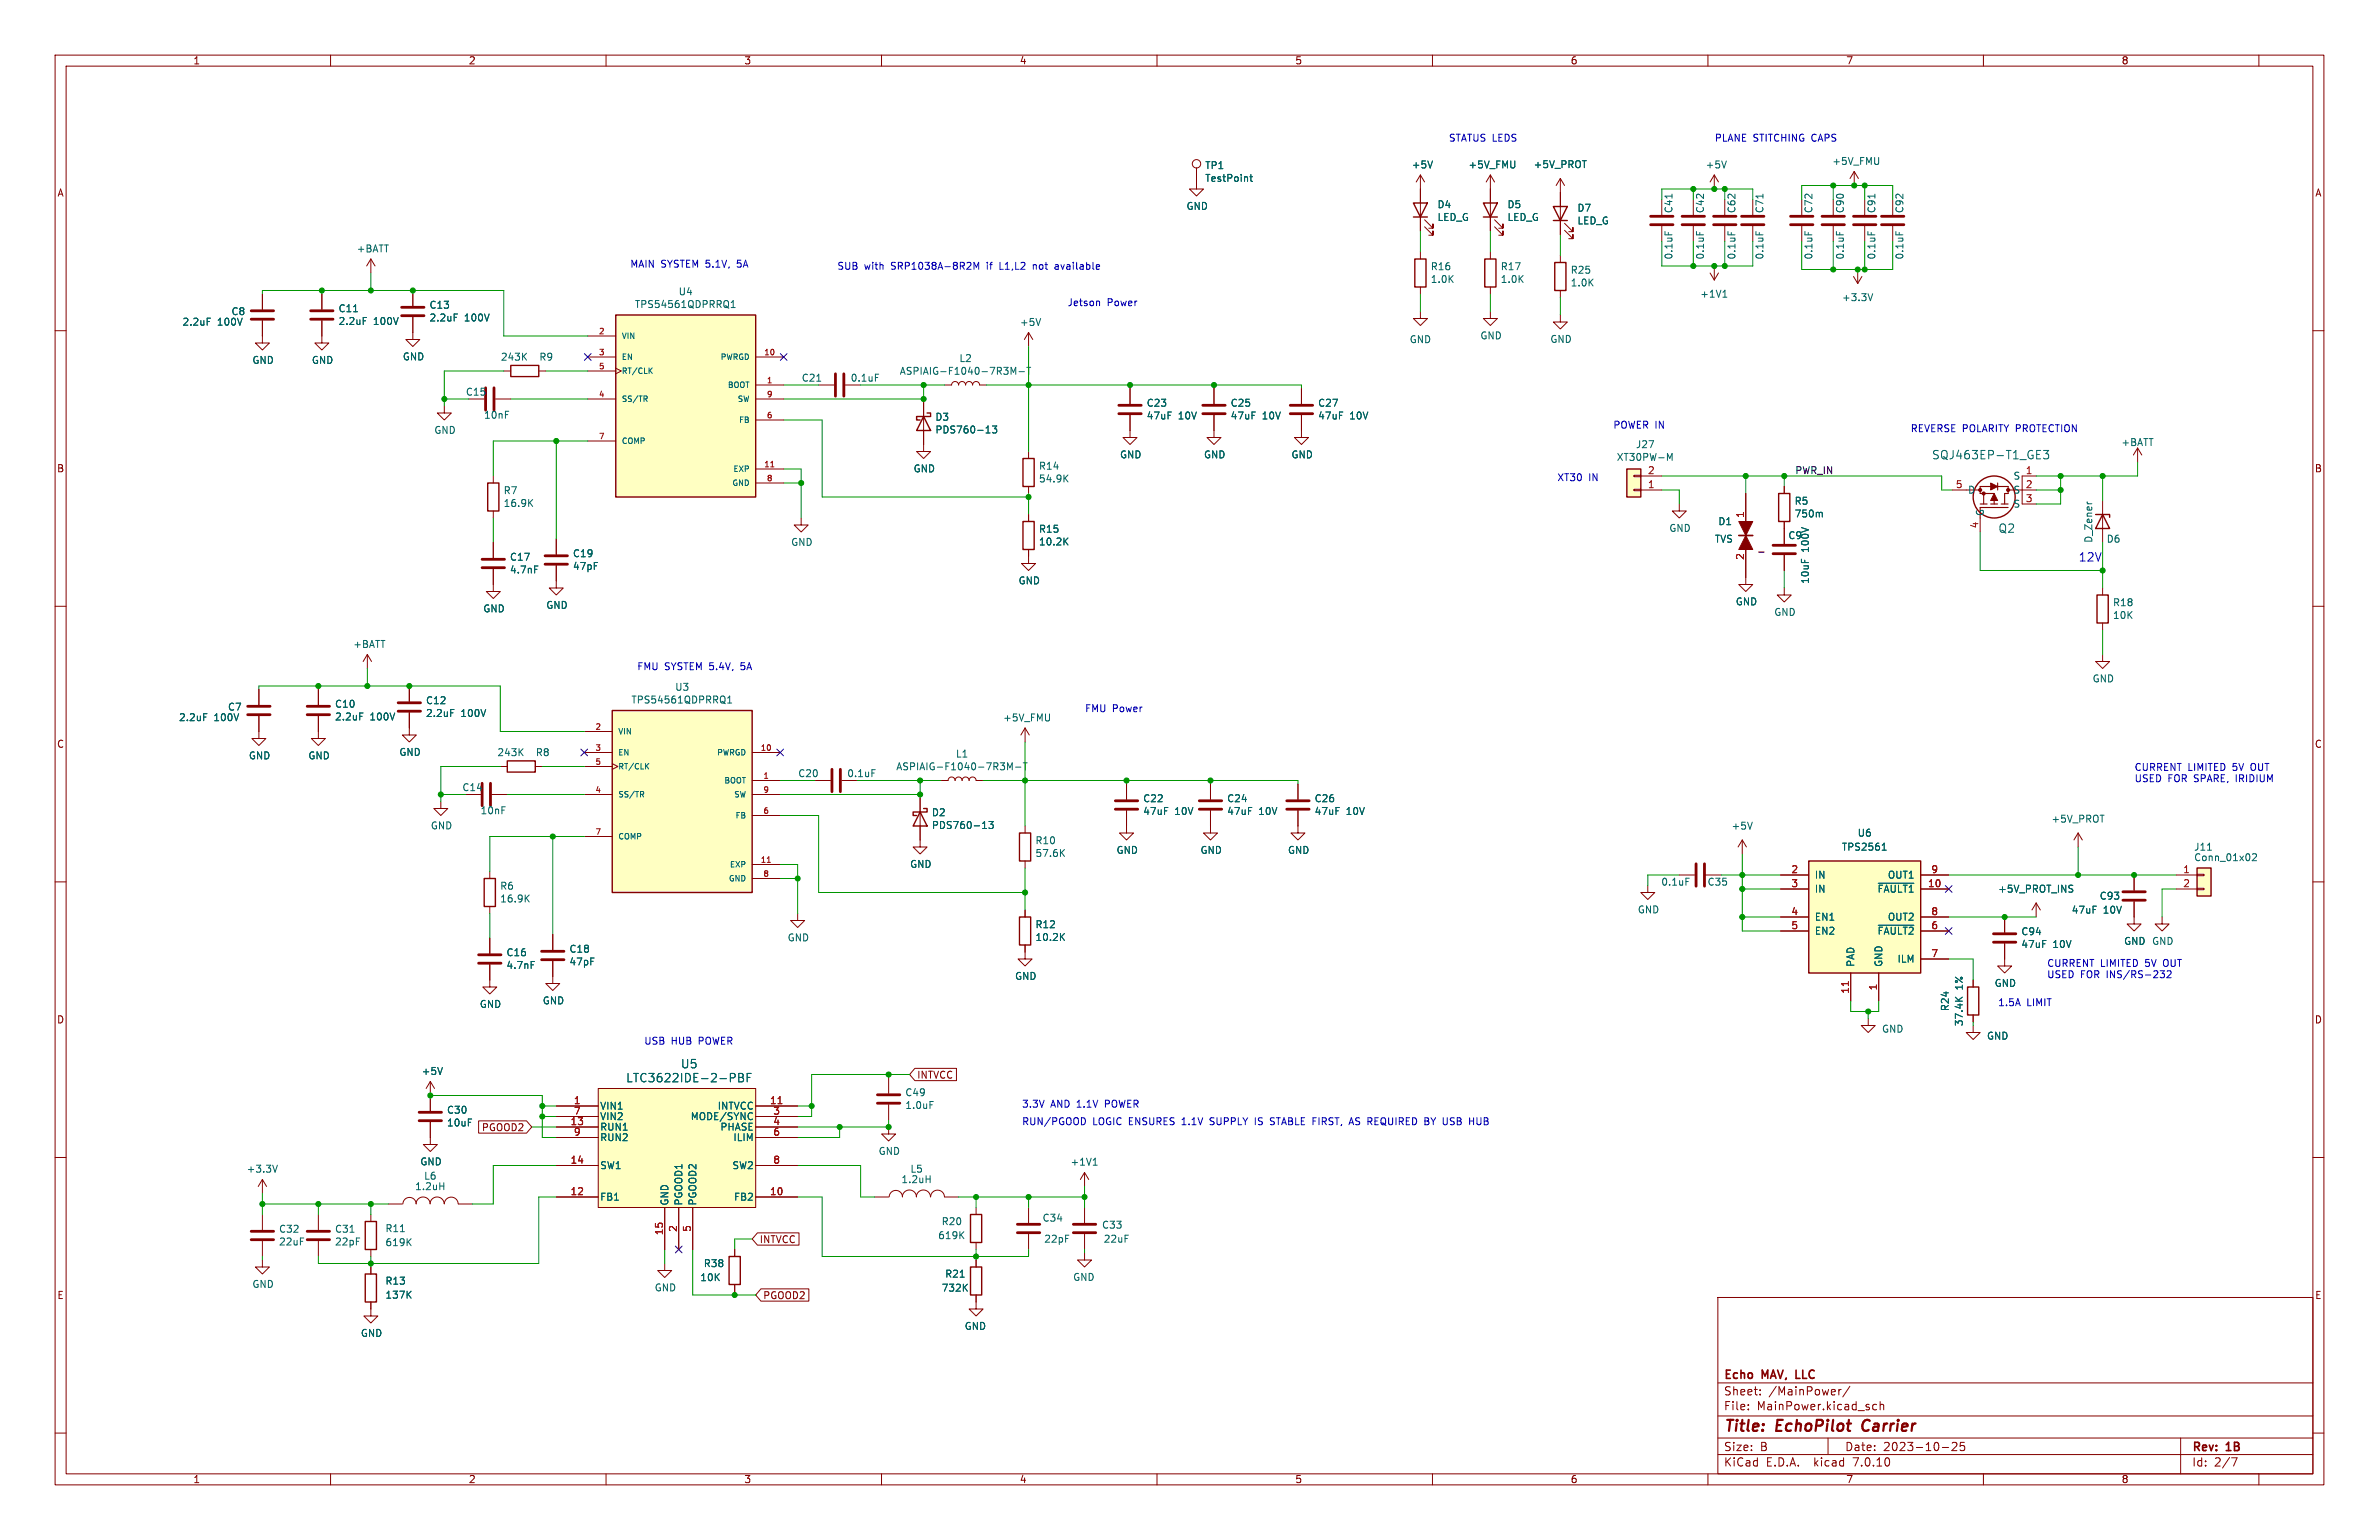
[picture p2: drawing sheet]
<svg xmlns="http://www.w3.org/2000/svg" width="432mm" height="279mm" viewBox="0 0 432 279" stroke-linecap="round" stroke-linejoin="round" font-family="sans-serif">
<defs><g id="words">
<g font-size="2.8" fill="#840000">
<text x="312.8" y="260.3">Title:</text>
<text x="322.5" y="260.3">EchoPilot</text>
<text x="338.9" y="260.3">Carrier</text>
</g>
<g font-size="2.1" fill="#006464">
<text x="350.6" y="83.5">SQJ463EP-T1_GE3</text>
<text x="362.6" y="96.9">Q2</text>
<text x="113.6" y="196.6">LTC3622IDE-2-PBF</text>
<text x="123.5" y="194">U5</text>
</g>
<text font-size="2.1" fill="#0000c2" x="377.2" y="102">12V</text>
<g font-size="2.1" fill="#840000">
<text x="312.8" y="250.6">Echo</text>
<text x="319.9" y="250.6">MAV,</text>
<text x="326.6" y="250.6">LLC</text>
<text x="312.8" y="256.1">File:</text>
<text x="312.8" y="253.4">Sheet:</text>
<text x="318.9" y="256.1">MainPower.kicad_sch</text>
<text x="321" y="253.4">/MainPower/</text>
<text x="312.8" y="263.5">Size:</text>
<text x="319.5" y="263.5">B</text>
<text x="334.8" y="263.5">Date:</text>
<text x="341.8" y="263.5">2023-10-25</text>
<text x="397.8" y="263.7">Rev:</text>
<text x="404.2" y="263.7">1B</text>
<text x="312.8" y="266.3">KiCad</text>
<text x="320.5" y="266.3">E.D.A.</text>
<text x="329.4" y="266.3">kicad</text>
<text x="336.6" y="266.3">7.0.10</text>
<text x="397.8" y="266.3">Id:</text>
<text x="401.9" y="266.3">2/7</text>
</g>
<g font-size="1.8" fill="#840000">
<text x="35" y="11.9">1</text>
<text x="85" y="11.9">2</text>
<text x="135" y="11.9">3</text>
<text x="185" y="11.9">4</text>
<text x="235" y="11.9">5</text>
<text x="285" y="11.9">6</text>
<text x="335" y="11.9">7</text>
<text x="385" y="11.9">8</text>
<text x="10.3" y="35.9">A</text>
<text x="420.1" y="35.9">A</text>
<text x="10.3" y="85.9">B</text>
<text x="420.1" y="85.9">B</text>
<text x="10.3" y="135.9">C</text>
<text x="420.1" y="135.9">C</text>
<text x="10.3" y="185.9">D</text>
<text x="420.1" y="185.9">D</text>
<text x="166.4" y="195.9">INTVCC</text>
<text x="87.4" y="205.4">PGOOD2</text>
<text x="137.8" y="225.7">INTVCC</text>
<text x="10.3" y="235.9">E</text>
<text x="138.4" y="235.9">PGOOD2</text>
<text x="420.1" y="235.9">E</text>
<text x="35" y="269.3">1</text>
<text x="85" y="269.3">2</text>
<text x="135" y="269.3">3</text>
<text x="185" y="269.3">4</text>
<text x="235" y="269.3">5</text>
<text x="285" y="269.3">6</text>
<text x="335" y="269.3">7</text>
<text x="385" y="269.3">8</text>
</g>
<g font-size="1.8" fill="#0000c2">
<text x="262.9" y="25.8">STATUS LEDS</text>
<text x="311.1" y="25.8">PLANE STITCHING CAPS</text>
<text x="114.3" y="48.6">MAIN SYSTEM 5.1V,</text>
<text x="134.1" y="48.6">5A</text>
<text x="151.9" y="49">SUB</text>
<text x="156.9" y="49">with</text>
<text x="161.9" y="49">SRP1038A-8R2M</text>
<text x="179.4" y="49">if</text>
<text x="181.9" y="49">L1,L2</text>
<text x="188.2" y="49">not</text>
<text x="192.4" y="49">available</text>
<text x="193.7" y="55.6">Jetson</text>
<text x="201" y="55.6">Power</text>
<text x="292.7" y="77.9">POWER IN</text>
<text x="346.7" y="78.5">REVERSE POLARITY PROTECTION</text>
<text x="282.6" y="87.4">XT30</text>
<text x="288.3" y="87.4">IN</text>
<text x="115.6" y="121.7">FMU SYSTEM 5.4V,</text>
<text x="134.7" y="121.7">5A</text>
<text x="196.8" y="129.3">FMU Power</text>
<text x="387.3" y="139.9">CURRENT LIMITED</text>
<text x="387.3" y="142">USED FOR SPARE,</text>
<text x="405.4" y="139.9">5V</text>
<text x="406.1" y="142">IRIDIUM</text>
<text x="408.8" y="139.9">OUT</text>
<text x="371.5" y="175.5">CURRENT LIMITED</text>
<text x="371.5" y="177.6">USED FOR INS/RS-232</text>
<text x="389.5" y="175.5">5V</text>
<text x="392.9" y="175.5">OUT</text>
<text x="362.6" y="182.6">1.5A</text>
<text x="367.9" y="182.6">LIMIT</text>
<text x="116.8" y="189.6">USB</text>
<text x="121.8" y="189.6">HUB</text>
<text x="126.9" y="189.6">POWER</text>
<text x="185.4" y="201">3.3V</text>
<text x="190.7" y="201">AND 1.1V</text>
<text x="200.8" y="201">POWER</text>
<text x="185.4" y="204.2">RUN/PGOOD</text>
<text x="198.3" y="204.2">LOGIC ENSURES</text>
<text x="214.8" y="204.2">1.1V</text>
<text x="220.1" y="204.2">SUPPLY</text>
<text x="228.5" y="204.2">IS</text>
<text x="231.5" y="204.2">STABLE FIRST,</text>
<text x="246.3" y="204.2">AS REQUIRED BY USB</text>
<text x="268.8" y="204.2">HUB</text>
</g>
<g font-size="1.8" fill="#006464">
<text x="218.7" y="30.9">TP1</text>
<text x="218.7" y="33.2">TestPoint</text>
<text x="256.2" y="30.8">+5V</text>
<text x="266.4" y="30.8">+5V_FMU</text>
<text x="278.3" y="30.7">+5V_PROT</text>
<text x="309.5" y="30.8">+5V</text>
<text x="332.5" y="30.1">+5V_FMU</text>
<text x="215.3" y="38.3">GND</text>
<text x="260.8" y="38">D4</text>
<text x="260.8" y="40.3">LED_G</text>
<text x="273.5" y="38">D5</text>
<text x="273.5" y="40.3">LED_G</text>
<text x="286.2" y="38.6">D7</text>
<text x="286.2" y="40.9">LED_G</text>
<text x="303.8" y="38.8" transform="rotate(-90 303.8 38.8)">C41</text>
<text x="309.5" y="38.8" transform="rotate(-90 309.5 38.8)">C42</text>
<text x="315.2" y="38.8" transform="rotate(-90 315.2 38.8)">C62</text>
<text x="320.3" y="38.8" transform="rotate(-90 320.3 38.8)">C71</text>
<text x="329.2" y="38.8" transform="rotate(-90 329.2 38.8)">C72</text>
<text x="334.9" y="38.8" transform="rotate(-90 334.9 38.8)">C90</text>
<text x="340.6" y="38.8" transform="rotate(-90 340.6 38.8)">C91</text>
<text x="345.7" y="38.8" transform="rotate(-90 345.7 38.8)">C92</text>
<text x="64.7" y="46">+BATT</text>
<text x="303.8" y="47.2" transform="rotate(-90 303.8 47.2)">0.1uF</text>
<text x="309.5" y="47.2" transform="rotate(-90 309.5 47.2)">0.1uF</text>
<text x="315.2" y="47.2" transform="rotate(-90 315.2 47.2)">0.1uF</text>
<text x="320.3" y="47.2" transform="rotate(-90 320.3 47.2)">0.1uF</text>
<text x="329.2" y="47.2" transform="rotate(-90 329.2 47.2)">0.1uF</text>
<text x="334.9" y="47.2" transform="rotate(-90 334.9 47.2)">0.1uF</text>
<text x="340.6" y="47.2" transform="rotate(-90 340.6 47.2)">0.1uF</text>
<text x="345.7" y="47.2" transform="rotate(-90 345.7 47.2)">0.1uF</text>
<text x="123.1" y="53.8">U4</text>
<text x="259.6" y="49.2">R16</text>
<text x="259.6" y="51.5">1.0K</text>
<text x="272.3" y="49.2">R17</text>
<text x="272.3" y="51.5">1.0K</text>
<text x="285" y="49.9">R25</text>
<text x="285" y="52.2">1.0K</text>
<text x="33" y="59.3">2.2uF</text>
<text x="39.5" y="59.3">100V</text>
<text x="41.9" y="57.4">C8</text>
<text x="61.4" y="59.2">2.2uF</text>
<text x="61.4" y="56.8">C11</text>
<text x="67.8" y="59.2">100V</text>
<text x="77.9" y="58.5">2.2uF</text>
<text x="77.9" y="56.2">C13</text>
<text x="84.3" y="58.5">100V</text>
<text x="115.1" y="56.1">TPS54561QDPRRQ1</text>
<text x="185" y="59.3">+5V</text>
<text x="308.5" y="54.2">+1V1</text>
<text x="334.2" y="54.8">+3.3V</text>
<text x="73" y="65.6">GND</text>
<text x="90.8" y="65.6">243K</text>
<text x="97.8" y="65.6">R9</text>
<text x="174" y="65.9">L2</text>
<text x="255.8" y="62.5">GND</text>
<text x="268.6" y="61.8">GND</text>
<text x="281.3" y="62.4">GND</text>
<text x="45.7" y="66.2">GND</text>
<text x="56.5" y="66.2">GND</text>
<text x="84.5" y="72">C15</text>
<text x="145.4" y="69.4">C21</text>
<text x="154.3" y="69.4">0.1uF</text>
<text x="163.2" y="68.2">ASPIAIG-F1040-7R3M-T</text>
<text x="87.8" y="76.2">10nF</text>
<text x="169.7" y="76.5">D3</text>
<text x="208" y="74">C23</text>
<text x="208" y="76.3">47uF</text>
<text x="213.9" y="76.3">10V</text>
<text x="223.3" y="74">C25</text>
<text x="223.3" y="76.3">47uF</text>
<text x="229.1" y="76.3">10V</text>
<text x="239.2" y="74">C27</text>
<text x="239.2" y="76.3">47uF</text>
<text x="245" y="76.3">10V</text>
<text x="78.7" y="78.9">GND</text>
<text x="169.7" y="78.8">PDS760-13</text>
<text x="203.2" y="83.4">GND</text>
<text x="218.4" y="83.4">GND</text>
<text x="234.3" y="83.4">GND</text>
<text x="293.4" y="83.8">XT30PW-M</text>
<text x="296.8" y="81.5">J27</text>
<text x="384.9" y="81.1">+BATT</text>
<text x="91.3" y="89.9">R7</text>
<text x="165.7" y="85.9">GND</text>
<text x="188.5" y="87.7">54.9K</text>
<text x="188.5" y="85.4">R14</text>
<text x="357.1" y="89.8">D</text>
<text x="365.4" y="87.2">S</text>
<text x="365.4" y="89.8">S</text>
<text x="91.3" y="92.2">16.9K</text>
<text x="311.8" y="95.5">D1</text>
<text x="325.6" y="91.8">R5</text>
<text x="325.6" y="94.1">750m</text>
<text x="360.3" y="93.7" transform="rotate(-90 360.3 93.7)">G</text>
<text x="365.4" y="92.3">S</text>
<text x="92.5" y="101.9">C17</text>
<text x="103.9" y="101.3">C19</text>
<text x="143.5" y="99.2">GND</text>
<text x="188.5" y="99.2">10.2K</text>
<text x="188.5" y="96.9">R15</text>
<text x="302.9" y="96.7">GND</text>
<text x="311.2" y="98.7">TVS</text>
<text x="324.5" y="98">C9</text>
<text x="328.5" y="100.2" transform="rotate(-90 328.5 100.2)">100V</text>
<text x="380" y="98.6" transform="rotate(-90 380 98.6)">D_Zener</text>
<text x="382.3" y="98.7">D6</text>
<text x="92.5" y="104.2">4.7nF</text>
<text x="103.9" y="103.6">47pF</text>
<text x="184.8" y="106.2">GND</text>
<text x="328.5" y="106" transform="rotate(-90 328.5 106)">10uF</text>
<text x="87.6" y="111.3">GND</text>
<text x="99.1" y="110.7">GND</text>
<text x="315" y="110">GND</text>
<text x="321.9" y="111.9">GND</text>
<text x="383.4" y="110.2">R18</text>
<text x="383.4" y="112.5">10K</text>
<text x="64" y="117.8">+BATT</text>
<text x="122.5" y="125.5">U3</text>
<text x="379.7" y="124">GND</text>
<text x="32.4" y="131">2.2uF</text>
<text x="38.8" y="131">100V</text>
<text x="41.3" y="129.1">C7</text>
<text x="60.7" y="130.9">2.2uF</text>
<text x="60.7" y="128.6">C10</text>
<text x="67.1" y="130.9">100V</text>
<text x="77.2" y="130.3">2.2uF</text>
<text x="77.2" y="128">C12</text>
<text x="83.7" y="130.3">100V</text>
<text x="114.5" y="127.8">TPS54561QDPRRQ1</text>
<text x="182" y="131.1">+5V_FMU</text>
<text x="45.1" y="138">GND</text>
<text x="55.9" y="138">GND</text>
<text x="72.4" y="137.3">GND</text>
<text x="90.2" y="137.4">243K</text>
<text x="97.2" y="137.4">R8</text>
<text x="173.4" y="137.6">L1</text>
<text x="83.8" y="143.7">C14</text>
<text x="144.8" y="141.2">C20</text>
<text x="153.7" y="141.2">0.1uF</text>
<text x="162.6" y="140">ASPIAIG-F1040-7R3M-T</text>
<text x="87.1" y="147.9">10nF</text>
<text x="169" y="148.3">D2</text>
<text x="207.4" y="145.7">C22</text>
<text x="207.4" y="148.1">47uF</text>
<text x="213.2" y="148.1">10V</text>
<text x="222.6" y="145.7">C24</text>
<text x="222.6" y="148.1">47uF</text>
<text x="228.5" y="148.1">10V</text>
<text x="238.5" y="145.7">C26</text>
<text x="238.5" y="148.1">47uF</text>
<text x="244.3" y="148.1">10V</text>
<text x="372.2" y="149.5">+5V_PROT</text>
<text x="78.1" y="150.7">GND</text>
<text x="169" y="150.6">PDS760-13</text>
<text x="187.8" y="155.7">57.6K</text>
<text x="187.8" y="153.4">R10</text>
<text x="202.6" y="155.1">GND</text>
<text x="217.8" y="155.1">GND</text>
<text x="233.7" y="155.1">GND</text>
<text x="314.2" y="150.7">+5V</text>
<text x="334.2" y="154.5">TPS2561</text>
<text x="337.1" y="152">U6</text>
<text x="398.2" y="154.5">J11</text>
<text x="90.7" y="161.6">R6</text>
<text x="165.1" y="157.7">GND</text>
<text x="301.4" y="160.9">0.1uF</text>
<text x="309.8" y="160.9">C35</text>
<text x="329.3" y="159.6">IN</text>
<text x="342.6" y="159.6">OUT1</text>
<text x="398.2" y="156.4">Conn_01x02</text>
<text x="90.7" y="163.9">16.9K</text>
<text x="297.2" y="165.9">GND</text>
<text x="329.3" y="162.2">IN</text>
<text x="329.3" y="167.2">EN1</text>
<text x="340.7" y="162.2">~{FAULT1}</text>
<text x="342.6" y="167.2">OUT2</text>
<text x="362.6" y="162.2">+5V_PROT_INS</text>
<text x="375.9" y="166">47uF</text>
<text x="381" y="163.4">C93</text>
<text x="381.8" y="166">10V</text>
<text x="91.8" y="173.7">C16</text>
<text x="103.3" y="173.1">C18</text>
<text x="142.9" y="171">GND</text>
<text x="187.8" y="170.9">10.2K</text>
<text x="187.8" y="168.6">R12</text>
<text x="329.3" y="169.8">EN2</text>
<text x="340.7" y="169.8">~{FAULT2}</text>
<text x="366.8" y="169.9">C94</text>
<text x="366.8" y="172.2">47uF</text>
<text x="372.6" y="172.2">10V</text>
<text x="385.4" y="171.6">GND GND</text>
<text x="385.4" y="171.6">GND</text>
<text x="91.8" y="176">4.7nF</text>
<text x="103.3" y="175.4">47pF</text>
<text x="184.1" y="178">GND</text>
<text x="336.8" y="175.5" transform="rotate(-90 336.8 175.5)">PAD</text>
<text x="341.9" y="175.5" transform="rotate(-90 341.9 175.5)">GND</text>
<text x="344.3" y="174.9">ILM</text>
<text x="356.5" y="179.6" transform="rotate(-90 356.5 179.6)">1%</text>
<text x="361.9" y="179.2">GND</text>
<text x="87" y="183.1">GND</text>
<text x="98.4" y="182.4">GND</text>
<text x="353.9" y="183.6" transform="rotate(-90 353.9 183.6)">R24</text>
<text x="341.5" y="187.6">GND</text>
<text x="356.5" y="186.3" transform="rotate(-90 356.5 186.3)">37.4K</text>
<text x="360.5" y="188.8">GND</text>
<text x="76.4" y="195.2">+5V</text>
<text x="81" y="202.3">C30</text>
<text x="108.8" y="201.5">VIN1</text>
<text x="108.8" y="203.4">VIN2</text>
<text x="125.3" y="203.4">MODE/SYNC</text>
<text x="130.2" y="201.5">INTVCC</text>
<text x="164.2" y="199.1">C49</text>
<text x="164.2" y="201.4">1.0uF</text>
<text x="81" y="204.6">10uF</text>
<text x="108.8" y="205.3">RUN1</text>
<text x="108.8" y="207.2">RUN2</text>
<text x="130.7" y="205.3">PHASE</text>
<text x="133" y="207.2">ILIM</text>
<text x="159.4" y="209.7">GND</text>
<text x="44.7" y="213">+3.3V</text>
<text x="76.2" y="211.6">GND</text>
<text x="76.9" y="214.2">L6</text>
<text x="108.8" y="212.3">SW1</text>
<text x="132.8" y="212.3">SW2</text>
<text x="163.5" y="214.9">1.2uH</text>
<text x="165.1" y="213">L5</text>
<text x="194.2" y="211.7">+1V1</text>
<text x="75.3" y="216.1">1.2uH</text>
<text x="108.8" y="218">FB1</text>
<text x="121.5" y="218.8" transform="rotate(-90 121.5 218.8)">GND</text>
<text x="124.1" y="218.8" transform="rotate(-90 124.1 218.8)">PGOOD1</text>
<text x="126.6" y="218.8" transform="rotate(-90 126.6 218.8)">PGOOD2</text>
<text x="133.1" y="218">FB2</text>
<text x="189.1" y="221.8">C34</text>
<text x="50.6" y="223.9">C32</text>
<text x="50.6" y="226.2">22uF</text>
<text x="60.7" y="223.9">C31</text>
<text x="60.7" y="226.2">22pF</text>
<text x="69.9" y="226.3">619K</text>
<text x="69.9" y="223.7">R11</text>
<text x="170.2" y="225">619K</text>
<text x="170.8" y="222.5">R20</text>
<text x="189.4" y="225.7">22pF</text>
<text x="199.9" y="223.1">C33</text>
<text x="200.2" y="225.7">22uF</text>
<text x="45.7" y="233.9">GND</text>
<text x="69.9" y="233.3">R13</text>
<text x="127" y="232.6">10K</text>
<text x="127.6" y="230.1">R38</text>
<text x="171.5" y="232">R21</text>
<text x="194.7" y="232.6">GND</text>
<text x="69.9" y="235.8">137K</text>
<text x="118.7" y="234.5">GND</text>
<text x="170.8" y="234.5">732K</text>
<text x="65.4" y="242.7">GND</text>
<text x="175" y="241.5">GND</text>
</g>
<g font-size="1.8" fill="#a90000">
<text x="299" y="88.6">1</text>
<text x="299" y="86.1">2</text>
<text x="354.9" y="88.6">5</text>
<text x="367.6" y="86.1">1</text>
<text x="367.6" y="88.6">2</text>
<text x="316.6" y="94.1" transform="rotate(-90 316.6 94.1)">1</text>
<text x="359.2" y="96" transform="rotate(-90 359.2 96)">4</text>
<text x="367.6" y="91.2">3</text>
<text x="316.6" y="101.7" transform="rotate(-90 316.6 101.7)">2</text>
<text x="325" y="158.5">2</text>
<text x="325" y="161">3</text>
<text x="349.8" y="161">10</text>
<text x="350.4" y="158.5">9</text>
<text x="396.2" y="158.5">1</text>
<text x="396.2" y="161">2</text>
<text x="325" y="166.1">4</text>
<text x="350.4" y="166.1">8</text>
<text x="325" y="168.7">5</text>
<text x="350.4" y="168.7">6</text>
<text x="350.4" y="173.7">7</text>
<text x="340.7" y="179.8" transform="rotate(-90 340.7 179.8)">1</text>
<text x="335.7" y="180.4" transform="rotate(-90 335.7 180.4)">11</text>
<text x="104.1" y="200.4">1</text>
<text x="104.1" y="202.3">7</text>
<text x="139.7" y="200.4">11</text>
<text x="140.3" y="202.3">3</text>
<text x="103.5" y="204.2">13</text>
<text x="104.1" y="206.1">9</text>
<text x="140.3" y="204.2">4</text>
<text x="140.3" y="206.1">6</text>
<text x="103.5" y="211.2">14</text>
<text x="140.3" y="211.2">8</text>
<text x="103.5" y="216.9">12</text>
<text x="139.7" y="216.9">10</text>
<text x="120.4" y="224.2" transform="rotate(-90 120.4 224.2)">15</text>
<text x="122.9" y="223.6" transform="rotate(-90 122.9 223.6)">2</text>
<text x="125.5" y="223.6" transform="rotate(-90 125.5 223.6)">5</text>
</g>
<text font-size="1.8" fill="#0f0f0f" x="325.8" y="86.1">PWR_IN</text>
<text font-size="1.8" fill="#840084" x="319.1" y="100.3">_</text>
<g font-size="1.4" fill="#a90000">
<text x="108.6" y="60.7">2</text>
<text x="108.6" y="64.5">3</text>
<text x="138.6" y="64.5">10</text>
<text x="108.6" y="67.1">5</text>
<text x="139.1" y="69.6">1</text>
<text x="108.6" y="72.1">4</text>
<text x="139.1" y="75.9">6</text>
<text x="139.1" y="72.1">9</text>
<text x="108.6" y="79.8">7</text>
<text x="138.6" y="84.8">11</text>
<text x="139.1" y="87.4">8</text>
<text x="108" y="132.5">2</text>
<text x="108" y="136.3">3</text>
<text x="138" y="136.3">10</text>
<text x="108" y="143.9">4</text>
<text x="108" y="138.8">5</text>
<text x="138.5" y="141.4">1</text>
<text x="138.5" y="143.9">9</text>
<text x="138.5" y="147.7">6</text>
<text x="108" y="151.5">7</text>
<text x="138" y="156.6">11</text>
<text x="138.5" y="159.1">8</text>
</g>
<g font-size="1.4" fill="#006464">
<text x="112.8" y="61.7">VIN</text>
<text x="112.8" y="65.5">EN</text>
<text x="130.7" y="65.5">PWRGD</text>
<text x="112.8" y="68">RT/CLK</text>
<text x="132" y="70.6">BOOT</text>
<text x="112.8" y="73.1">SS/TR</text>
<text x="133.8" y="73.1">SW</text>
<text x="134" y="76.9">FB</text>
<text x="112.8" y="80.7">COMP</text>
<text x="132.8" y="88.4">GND</text>
<text x="133" y="85.8">EXP</text>
<text x="112.1" y="133.5">VIN</text>
<text x="112.1" y="137.3">EN</text>
<text x="130" y="137.3">PWRGD</text>
<text x="112.1" y="139.8">RT/CLK</text>
<text x="131.3" y="142.3">BOOT</text>
<text x="112.1" y="144.9">SS/TR</text>
<text x="133.1" y="144.9">SW</text>
<text x="133.4" y="148.7">FB</text>
<text x="112.1" y="152.5">COMP</text>
<text x="132.2" y="160.1">GND</text>
<text x="132.4" y="157.6">EXP</text>
</g>
</g></defs>
<g fill="none" stroke="#840000" stroke-width=".18">
<path d="M10 10h411.8v259.4h-411.8zM12 12h407.8v255.4h-407.8zM60 10v2M110 10v2M160 10v2M210 10v2M260 10v2M310 10v2M360 10v2M410 10v2M217.2 30.5v3.8h1.2l-1.2 1.3-1.3-1.3h1.3M257.8 31.8v10.1"/>
<path d="M257.8 31.8l-.8 1.2M257.8 31.8l.8 1.2M258.6 39.9l1.5 1.5v-.8v.8h-.8M270.5 31.8v10.1M270.5 31.8l-.8 1.2M270.5 31.8l.8 1.2M271.3 39.9l1.5 1.5v-.8v.8h-.8M283.2 32.4v10.1M283.2 32.4l-.8 1.3M283.2 32.4l.8 1.3M301.6 36.2v2.8M307.3 36.2v2.8"/>
<path d="M311.1 31.8l-.7 1.2M311.1 31.8v2.5M311.1 31.8l.8 1.2M313.1 36.2v2.8M318.1 36.2v2.8M327 36.2v2.8M332.7 36.2v2.8M336.5 31.1l-.7 1.3M336.5 31.1v2.6M336.5 31.1l.8 1.3M338.5 36.2v2.8M343.5 36.2v2.8"/>
<path d="M10 60h2M47.6 58.2v4h1.3l-1.3 1.3-1.2-1.3h1.2M47.6 53.3v2.8M58.4 58.2v4h1.3l-1.3 1.3-1.3-1.3h1.3M58.4 53.3v2.8M67.3 47v2.5M67.3 47l-.8 1.3M67.3 47l.8 1.3M74.9 57.5v4.1h1.3l-1.3 1.3-1.2-1.3h1.2M74.9 52.7v2.8M257.8 56.5v1.3h1.3l-1.3 1.3-1.3-1.3h1.3M257.8 45.7v1.3"/>
<path d="M257.8 52.1v1.2M258.6 41.1l1.5 1.6v-.8v.8h-.8M270.5 56.5v1.3h1.3l-1.3 1.3-1.3-1.3h1.3M270.5 45.7v1.3M270.5 52.1v1.2M271.3 41.1l1.5 1.6v-.8v.8h-.8M283.2 57.2v1.2h1.3l-1.3 1.3-1.3-1.3h1.3M283.2 46.4v1.2M283.2 52.7v1.3M284 41.8l1.5 1.5v-.8v.8h-.8M284 40.5l1.5 1.5v-.7v.7h-.8M301.6 41v2.8"/>
<path d="M307.3 41v2.8M310.4 49.5l.7 1.3M311.1 48.3v2.5M311.9 49.5l-.8 1.3M313.1 41v2.8M318.1 41v2.8M327 41v2.8M332.7 41v2.8M336.4 50.2l.8 1.2M337.2 48.9v2.5M337.9 50.2l-.7 1.2M338.5 41v2.8"/>
<path d="M343.5 41v2.8M419.8 60h2M80.6 73.7v1.2h1.3l-1.3 1.3-1.2-1.3h1.2M89.9 72.4h2.8M91.4 67.3h1.3M97.8 67.3h1.3M106.7 64.8h5.1M106.7 61h5.1M106.7 72.4h5.1M106.7 67.3h5.1M111.8 66.8l1 .5-1 .5M137.2 69.9h5"/>
<path d="M137.2 64.8h5M137.2 72.4h5M137.2 76.2h5M148.6 69.9h2.8M153.4 69.9h2.8M167.6 73v8.9h1.3l-1.3 1.3-1.2-1.3h1.2M171.4 69.9h1.3a.64 .64 0 0 1 .7-.7 .64 .64 0 0 1 .6 .7 .64 .64 0 0 1 .6-.7 .64 .64 0 0 1 .7 .7 .64 .64 0 0 1 .6-.7 .64 .64 0 0 1 .6 .7 .64 .64 0 0 1 .7-.7 .64 .64 0 0 1 .6 .7h1.3M186.7 60.3v2.6M186.7 60.3l-.8 1.3M186.7 60.3l.8 1.3M205.1 75.3v4.1h1.3l-1.3 1.2-1.3-1.2h1.3M205.1 70.5v2.8"/>
<path d="M220.3 75.3v4.1h1.3l-1.3 1.2-1.2-1.2h1.2M220.3 70.5v2.8M236.2 75.3v4.1h1.3l-1.3 1.2-1.3-1.2h1.3M236.2 70.5v2.8M89.5 86.4v1.2M89.5 92.7v1.3M89.5 98.4v2.8M101 97.8v2.8M106.7 80h5.1M137.2 85.1h5M137.2 87.6h5M145.4 94v1.3h1.3l-1.3 1.2-1.3-1.2h1.3"/>
<path d="M186.7 99.7v2.5h1.3l-1.3 1.3-1.3-1.3h1.3M186.7 81.9v1.3M186.7 88.3v1.2M186.7 93.3v1.3M296.5 86.2h1.3v.3h-1.3zM296.5 88.8h1.3v.2h-1.3zM297.8 88.9h3.8M297.8 86.4h3.8M304.8 91.4v1.3h1.3l-1.3 1.3-1.3-1.3h1.3M316.9 89.5v16.5h1.2l-1.2 1.3-1.3-1.3h1.3M323.8 88.3v1.2M323.8 94.6v4.1"/>
<path d="M354.3 88.9h5.1M359.4 94v2.5M364.5 88.9h5.1M369.6 86.4h-2.6v5h2.6M381.6 90.8v7.6M388 81.3l.7 1.3M388 81.3v2.5M388 81.3l-.8 1.3M10 110h2M66.7 118.7l-.8 1.3M66.7 118.7v2.6M66.7 118.7l.7 1.3"/>
<path d="M89.5 103.3v4h1.3l-1.3 1.3-1.2-1.3h1.2M101 102.6v4.1h1.2l-1.2 1.3-1.3-1.3h1.3M323.8 106.7v1.3h1.3l-1.3 1.2-1.2-1.2h1.2M323.8 100.7v2.8M381.6 118.7v1.3h1.3l-1.3 1.3-1.2-1.3h1.2M381.6 106.7v1.3M381.6 113v1.3M419.8 110h2M47 129.9v4.1h1.3l-1.3 1.3-1.3-1.3h1.3M47 125.1v2.8M57.8 129.9v4.1h1.3l-1.3 1.3-1.3-1.3h1.3M57.8 125.1v2.8"/>
<path d="M74.3 129.3v4.1h1.3l-1.3 1.2-1.3-1.2h1.3M74.3 124.5v2.8M90.8 139.1h1.3M97.2 139.1h1.2M106 139.1h5.1M106 136.5h5.1M106 132.7h5.1M111.1 138.6l1 .5-1 .5M136.5 136.5h5.1M186.1 132.1l-.8 1.3M186.1 132.1v2.5M186.1 132.1l.7 1.3"/>
<path d="M10 160h2M80 145.4v1.3h1.3l-1.3 1.3-1.3-1.3h1.3M88.9 158.1v1.3M89.3 144.1h2.8M106 144.1h5.1M106 151.8h5.1M136.5 141.6h5.1M136.5 144.1h5.1M136.5 156.8h5.1M136.5 148h5.1M136.5 159.4h5.1M148 141.6h2.7"/>
<path d="M152.8 141.6h2.8M167 144.8v8.9h1.3l-1.3 1.2-1.3-1.2h1.3M170.8 141.6h1.3a.64 .64 0 0 1 .6-.6 .64 .64 0 0 1 .7 .6 .64 .64 0 0 1 .6-.6 .64 .64 0 0 1 .6 .6 .64 .64 0 0 1 .7-.6 .64 .64 0 0 1 .6 .6 .64 .64 0 0 1 .6-.6 .64 .64 0 0 1 .7 .6h1.2M186.1 149.9v1.2M186.1 156.2v1.3M204.5 147.1v4h1.2l-1.2 1.3-1.3-1.3h1.3M204.5 142.2v2.8M219.7 147.1v4h1.3l-1.3 1.3-1.3-1.3h1.3M219.7 142.2v2.8M235.6 147.1v4h1.3l-1.3 1.3-1.3-1.3h1.3M235.6 142.2v2.8M304.8 158.8h2.8"/>
<path d="M309.6 158.8h2.8M316.2 152.4l-.7 1.3M316.2 152.4v2.5M316.2 152.4l.8 1.3M323.2 158.8h5.1M348.6 158.8h5.1M377.2 151.1l-.8 1.3M377.2 151.1v2.6M377.2 151.1l.8 1.3M387.3 158.8v2.7M395 158.8h3.8M398.8 158.6h1.2v.3h-1.2z"/>
<path d="M419.8 160h2M88.9 175v4.1h1.3l-1.3 1.2-1.3-1.2h1.3M88.9 164.5v1.2M88.9 170.2v2.8M100.3 174.4v4h1.3l-1.3 1.3-1.2-1.3h1.2M100.3 169.5v2.8M144.8 165.7v1.3h1.2l-1.2 1.3-1.3-1.3h1.3M186.1 171.5v2.5h1.2l-1.2 1.3-1.3-1.3h1.3M186.1 165.1v1.3M299.1 160.7v1.2h1.3l-1.3 1.3-1.3-1.3h1.3M323.2 161.3h5.1M323.2 166.4h5.1"/>
<path d="M323.2 168.9h5.1M335.9 176.5v5.1M341 176.5v5.1M348.6 161.3h5.1M348.6 166.4h5.1M348.6 168.9h5.1M348.6 174h5.1M358.1 177.8v1.3M363.9 171.2v4.1h1.2l-1.2 1.2-1.3-1.2h1.3M363.9 166.4v2.8M369.6 163.8l-.8 1.3M369.6 163.8v2.6"/>
<path d="M369.6 163.8l.7 1.3M387.3 163.6v4h1.3l-1.3 1.3-1.2-1.3h1.2M392.4 166.4v1.2h1.3l-1.3 1.3-1.2-1.3h1.2M395 161.3h3.8M398.8 161.2h1.2v.2h-1.2zM78.1 196.2l-.8 1.3M78.1 196.2v5.3M78.1 196.2l.8 1.3M108.6 197.5h28.6v21.6h-28.6zM161.3 195.6v2.8M166.1 193.8h7.5v2.3h-7.5l-1-1.2zM339.1 184.8v1.3h1.3l-1.3 1.2-1.3-1.2h1.3"/>
<path d="M358.1 186.1v1.2h1.3l-1.3 1.3-1.2-1.3h1.2M358.1 184.2v1.2M10 210h2M47.6 214l-.7 1.3M47.6 214v2.5M47.6 214l.8 1.3M70.5 218.4h2.5M73.1 218.4a1.21 1.21 0 0 1 1.2-1.2 1.21 1.21 0 0 1 1.2 1.2M75.5 218.4a1.28 1.28 0 0 1 1.3-1.2 1.28 1.28 0 0 1 1.3 1.2M78.1 218.4a1.3 1.3 0 0 1 1.2-1.2 1.3 1.3 0 0 1 1.3 1.2 1.26 1.26 0 0 1 1.3-1.2 1.26 1.26 0 0 1 1.3 1.2M78.1 203.6v4h1.3l-1.3 1.3-1.3-1.3h1.3M83.2 218.4h2.5"/>
<path d="M86.9 203.4h8.7l.9 1.1-.9 1.1h-8.7zM101 217.2h7.6M101 200.7h7.6M101 204.5h7.6M101 211.5h7.6M101 202.6h7.6M101 206.4h7.6M120.6 219.1v7.6M123.2 219.1v7.6M125.7 219.1v7.6M137.2 217.2h7.6M137.2 200.7h7.6"/>
<path d="M137.2 204.5h7.6M137.2 211.5h7.6M137.2 202.6h7.6M137.2 206.4h7.6M158.7 217.2h2.6M161.3 204.5v1.2h1.3l-1.3 1.3-1.3-1.3h1.3M161.3 200.4v2.8M161.4 217.1a1.21 1.21 0 0 1 1.2-1.1 1.21 1.21 0 0 1 1.2 1.1M163.8 217.1a1.28 1.28 0 0 1 1.3-1.2 1.28 1.28 0 0 1 1.2 1.2M166.3 217.1a1.3 1.3 0 0 1 1.3-1.2 1.3 1.3 0 0 1 1.3 1.2 1.26 1.26 0 0 1 1.3-1.2 1.26 1.26 0 0 1 1.2 1.2M171.4 217.2h2.6M177.2 219.1v1.2"/>
<path d="M186.7 219.1v2.8M196.8 212.7l-.7 1.3M196.8 212.7v2.6M196.8 219.1v2.8M196.8 212.7l.8 1.3M419.8 210h2M47.6 228.6v1.3h1.3l-1.3 1.2-1.2-1.2h1.2M47.6 220.3v2.8M47.6 225.2v2.8M57.8 220.3v2.8M57.8 225.2v2.8M67.3 236.2v2.6h1.3l-1.3 1.2-1.3-1.2h1.3"/>
<path d="M67.3 220.3v1.3M67.3 226.7v1.3M67.3 229.9v1.2M120.6 229.2v1.3h1.3l-1.3 1.3-1.2-1.3h1.2M133.3 226.7v1.3M133.3 233v1.3M137.5 223.7h7.5v2.2h-7.5l-1-1.1zM138.1 233.8h8.7v2.3h-8.7l-.9-1.1zM177.2 235v2.5h-1.3l1.3 1.3 1.2-1.3h-1.2M177.2 225.4v1.3M177.2 228.6v1.3M186.7 223.9v2.8"/>
<path d="M196.8 227.3v1.3h-1.2l1.2 1.3 1.3-1.3h-1.3M196.8 223.9v2.8M311.8 235.4h108v32h-108zM10 260h2M311.8 256.9h108M311.8 250.9h108M317.3 255.6v.2M317.3 254.9v.1M319.5 252.9v.2M319.5 252.2v.1M333.8 252.1v1M334.2 252.1l-.3 .1-.1 .2"/>
<path d="M335.8 251.5l-1.3 1.9M340.6 254.9l-.4-.1-.3 .3v.4l.1 .2h.6M341.3 254.9l.2-.1 .3 .1 .1 .9M341.3 254.3v1.5M419.8 260h2M60 267.4v2M110 267.4v2M160 267.4v2M210 267.4v2M260 267.4v2M310 267.4v2M311.8 263.9h108"/>
<path d="M311.8 260.9h108M331.8 260.9v3M352.5 262.6h1.2M354.3 261.8l.6-.1 .2 .1 .1 .3-.9 1.1h.9M356.5 261.7h-.7v.7l.2-.1h.5l.1 .2-.1 .5-.2 .2-.5-.2M360 267.4v2M395.8 260.9v6.5M405 264.5h1l-.6 1.5M410 267.4v2"/>
<circle cx="217.2" cy="29.7" r=".76"/>
</g>
<path d="M338.3 257.9a1.27 1.27 0 0 0 0 1.6" fill="none" stroke="#840000" stroke-width=".4"/>
<path d="M315.6 97.2h2.5M326 248.6v1.5h.7" fill="none" stroke="#840000" stroke-width=".3"/>
<g fill="none" stroke="#840000" stroke-width=".25">
<path d="M256.5 36.8h2.6l-1.3 2.6zM256.5 39.4h2.6M269.2 36.8h2.6l-1.3 2.6zM269.2 39.4h2.6M281.9 37.5h2.6l-1.3 2.5zM111.8 57.2h25.4v33h-25.4zM256.8 47h2v5.1h-2zM269.5 47h2v5.1h-2zM281.9 40h2.6M282.2 47.6h2v5.1h-2zM92.7 66.3h5.1v2h-5.1zM167.6 75.6l1.3 2.5h-2.5z"/>
<path d="M168.3 74.9h.6v.7h-2.5v.6h.6M88.5 87.6h2.1v5.1h-2.1zM185.7 94.6h2v5.1h-2zM185.7 83.2h2v5.1h-2zM295.3 85.1h2.5v5.1h-2.5zM322.8 89.5h2.1v5.1h-2.1zM380.4 93.3h2.5v.6M381.6 93.3l1.3 2.6h-2.5zM380.6 108h2.1v5h-2.1zM92.1 138h5.1v2.1h-5.1zM111.1 128.9h25.4v33h-25.4zM87.9 159.4h2v5.1h-2z"/>
<path d="M167 147.3l1.3 2.6h-2.6zM167.6 146.7h.7v.6h-2.6v.7h.7M185 151.1h2.1v5.1h-2.1zM328.3 156.2h20.3v20.3h-20.3zM398.8 157.5h2.5v5.1h-2.5zM185 166.4h2.1v5.1h-2.1zM357.1 179.1h2.1v5.1h-2.1zM66.3 221.6h2v5.1h-2zM66.3 231.1h2v5.1h-2zM132.3 228h2.1v5h-2.1zM176.1 220.3h2.1v5.1h-2.1zM176.1 229.9h2.1v5.1h-2.1z"/>
<circle cx="362" cy="90.2" r="3.8"/>
</g>
<g fill="none" stroke="#006464" stroke-width=".18">
<path d="M226.9 32.1h.4M227 31.6v1.1l.3 .2M260 29.2l-.4 1.3M274.9 29.2v1.2M303.5 35.2v.8M313.3 29.2l-.4 1.3M320 35.2v.8M340.3 35.2v.8M341 28.6l-.1 1.1M37.6 57.7h.6M64.2 56.6h.7M65.9 57.6h.6"/>
<path d="M82.4 57h.6M132.7 55.8h.7M132.7 54.9l.4-.4v1.3M188.9 57.8l-.4 1.3M302.2 42v.6M307.9 42v.6M312.7 53.9h.7M312.8 53l.3-.4v1.3M313.6 42v.6M318.7 42v.6M327.6 42v.6M333.3 42v.6"/>
<path d="M339 42v.6M339.9 53.3l-.4 1.3M344.1 42v.6M95 64.6l.6 .7M95.6 64.1l-.8 .7M117.1 72.4l.4 .5M117.4 71.9l.1 .1-.1 .3M118 67.2l.4 .6M118.4 66.8l-.6 .5M148.2 69.2h.8M158.9 67.9h.6M179 78.6h.7"/>
<path d="M180.1 77.3h.8l-.4 .5 .4 .1v.5l-.2 .2-.6-.2M183.5 67.9v-1.3l.4 1 .5-1v1.3M185 67.4h.9M186.4 66.6h.7M186.7 66.6v1.3M96.1 91.2l.6 .7M96.7 90.6l-.7 .7M193.3 98.2l.5 .7M193.3 86.7l.5 .7M193.8 97.6l-.7 .7M193.8 86.2l-.7 .7M302.6 82.3l.5 .9 .4-.9v1.2"/>
<path d="M330.4 93l.4 .1v.7M369.7 83.2h.7M369.7 81.7h.7M370.9 81.7h.9l-.5 .6 .5 .1v.7l-.2 .1h-.5l-.2-.1M378.8 91v.2M97 102.7h.6M37 129.5h.6M65.3 129.4h.6M81.8 128.7h.6M94.4 136.4l.5 .7M94.9 135.8l-.7 .8M117.3 138.9l.5 .6"/>
<path d="M117.8 138.5l-.6 .6M132.1 127.6h.7M132.1 126.6l.3-.3v1.3M158.3 139.6h.6M182.9 139.7v-1.3l.4 .9 .4-.9v1.3M184.3 139.2h1M185.7 138.4h.7M186.1 138.4v1.3M190.5 129.5l-.1 1.2M116.5 144.1l.3 .5M116.7 143.6l.1 .2-.1 .3M178.3 150.3h.8"/>
<path d="M179.5 149h.8l-.4 .5 .3 .1v.6l-.2 .1-.5-.1M192.7 154.7l.5 .7M193.2 154.1l-.7 .7M306 159.3h.6M318 149.2l-.4 1.2M341.6 154.2h.8M341.8 153.3l.2-.3v1.2M400.7 154.2h.7M408.8 155l.5-.1 .3 .3-.8 1h.8M95.5 162.9l.6 .7M96.1 162.4l-.8 .7M96.4 174.4h.6"/>
<path d="M192.7 169.9l.5 .7M193.2 169.4l-.7 .7M340.9 160.2h6.5M340.9 167.9h6.5M376 160.6l.2 .1M376.1 161.3l.1 .2-.1 .3M80.3 193.7l-.4 1.2M133.2 194.8l.2 .2v.4l-.2 .2M134.1 194.8h.5l.2 .1 .1 .3-.3 .3a.41 .41 0 0 1 .4 .3 .41 .41 0 0 1-.3 .5h-.6zM134.1 195.5h.5M135.6 195.5h.5M136.3 194.8h-.7v1.5"/>
<path d="M168.8 199.8h.6M354.9 180.9l.7 .7M356.2 180.9l-.7 .6M50.3 211.4l-.4 1.3M79.8 215.2h.8M80.6 214.6v1.2M136.6 203l-.1 .1M168.1 213.9h.7M168.8 213.3v1.3M198.4 211.4h.7M198.5 210.4l.3-.3v1.3M63.5 223.6h.8"/>
<path d="M72.7 223.5h.7M74.1 225.3l.5 .7M74.1 234.8l.5 .7M74.6 224.7l-.7 .8M74.6 234.3l-.7 .7M174.3 231.7h.7M174.4 224l.5 .7M174.9 223.5l-.7 .7M175 233.5l.6 .8M175.6 233l-.7 .7"/>
</g>
<g fill="none" stroke="#840000" stroke-width=".51">
<path d="M299.6 39.2h4.1M305.3 39.2h4.1M311 39.2h4.1M316.1 39.2h4.1M325 39.2h4.1M330.7 39.2h4.1M336.4 39.2h4.1M341.5 39.2h4.1M45.6 57.9h4.1M45.6 56.4h4.1M56.4 57.9h4.1M56.4 56.4h4.1"/>
<path d="M72.9 57.3h4.1M72.9 55.8h4.1M299.6 40.8h4.1M305.3 40.8h4.1M311 40.8h4.1M316.1 40.8h4.1M325 40.8h4.1M330.7 40.8h4.1M336.4 40.8h4.1M341.5 40.8h4.1M88.1 70.4v4M89.7 70.4v4"/>
<path d="M151.6 67.8v4.1M153.2 67.8v4.1M203.1 75.1h4M203.1 73.5h4M218.3 75.1h4.1M218.3 73.5h4.1M234.2 75.1h4.1M234.2 73.5h4.1M321.8 98.9h4.1M87.5 103h4.1M87.5 101.5h4.1M98.9 102.4h4.1"/>
<path d="M98.9 100.8h4.1M321.8 100.5h4.1M45 129.7h4M45 128.1h4M55.8 129.7h4M55.8 128.1h4M72.3 129h4M72.3 127.5h4M151 139.6v4M152.5 139.6v4M87.5 142.1v4.1M89 142.1v4.1"/>
<path d="M202.4 146.8h4.1M202.4 145.3h4.1M217.7 146.8h4M217.7 145.3h4M233.6 146.8h4M233.6 145.3h4M307.8 156.7v4.1M309.4 156.7v4.1M86.9 174.8h4M86.9 173.2h4M98.3 174.1h4.1M98.3 172.6h4.1"/>
<path d="M361.8 170.9h4.1M361.8 169.4h4.1M385.3 163.3h4.1M385.3 161.8h4.1M159.3 198.6h4M76.1 203.3h4M76.1 201.8h4M159.3 200.2h4M45.6 224.9h4.1M45.6 223.4h4.1M55.8 224.9h4M55.8 223.4h4"/>
<path d="M184.7 223.6h4M184.7 222.1h4M194.8 223.6h4.1M194.8 222.1h4.1"/>
</g>
<g fill="#ffffc2" stroke="#ffffc2" stroke-width=".18">
<path d="M108.6 197.5h28.6v21.6h-28.6z"/>
<path d="M111.8 57.2h25.4v33h-25.4z"/>
<path d="M398.8 157.5h2.5v5.1h-2.5z"/>
<path d="M328.3 156.2h20.3v20.3h-20.3z"/>
<path d="M111.1 128.9h25.4v33h-25.4z"/>
<path d="M295.3 85.1h2.5v5.1h-2.5z"/>
</g>
<path d="M139.9 84.7h.6M139.3 156.5h.5M335.5 178.1v.7M141.2 200.2h.7" fill="none" stroke="#a90000" stroke-width=".18"/>
<g fill="#840000" stroke="#840000" stroke-width=".18">
<path d="M315.6 94.6h2.5l-1.2 2.6z"/>
<path d="M316.9 97.2l1.2 2.5h-2.5z"/>
<path d="M361.9 89.5l.7 1.3h-1.3z"/>
<path d="M361.3 87.6l1.3 .7-1.3 .6z"/>
<circle cx="360" cy="89.5" r=".28"/>
<circle cx="359.4" cy="88.9" r=".28"/>
<circle cx="364.5" cy="88.9" r=".28"/>
</g>
<path d="M359.4 92.1h5.1M359.4 91.4h1.3M360 89.5v1.9M361.3 91.4h1.3M361.3 88.3h-1.9v1.2h2.5M361.9 90.8v.6M362.6 88.3h1.9v1.2h-.6v1.9M362.6 87.6v1.3M363.2 91.4h1.3" fill="none" stroke="#840000" stroke-width=".2"/>
<g fill="none" stroke="#0000c2" stroke-width=".18">
<path d="M176.8 48.9v-1.3l.4 .9 .4-.9v1.3M187.6 48v.9M187.7 48l-.1 .1M191.9 48l-.4 .1M192 48.4h-.3l-.2 .2v.2l.5 .1M199.2 54.6l.4 .2v.7M392.1 176.1h.8l-.5 .5 .4 .1 .1 .4-.3 .3h-.3M393.5 176.1l-.2 .1M393.8 176.1l.3 .3-.1 .3-.7 .7h.8M196.8 202.8l.2 .5-.2 .7M227.9 202.8v1.3M230.6 204l.5 .1"/>
<path d="M230.6 203.3l.5 .2M231.1 202.8l-.5 .1M245 203.7h.6M245.3 202.8l.4 1.3M268.1 202.8v1l.2 .3"/>
</g>
<g fill="none" stroke="#009600" stroke-width=".18">
<path d="M301.6 36.2v-1.9h16.5v1.9M307.3 34.3v1.9M313.1 34.3v1.9M327 36.2v-2.5h16.5v2.5M332.7 33.7v2.5M338.5 33.7v2.5M47.6 53.3v-.6h43.8v8.3h15.3M58.4 52.7v.6M67.3 49.5v3.2M257.8 41.9v3.8M257.8 53.3v3.2M270.5 41.9v3.8"/>
<path d="M270.5 53.3v3.2M283.2 42.5v3.9M283.2 54v3.2M301.6 43.8v4.5h16.5v-4.5M307.3 43.8v4.5M313.1 43.8v4.5M327 43.8v5.1h16.5v-5.1M332.7 43.8v5.1M338.5 43.8v5.1M80.6 72.4h4.5M91.4 67.3h-10.8v6.4M92.7 72.4h14"/>
<path d="M99.1 67.3h7.6M142.2 76.2h7v14h37.5M142.2 72.4h25.4M142.2 69.9h6.4M156.2 69.9h15.2M167.6 69.9v3.1M179.1 69.9h57.1v.6M186.7 62.9v19M205.1 69.9v.6M220.3 69.9v.6M89.5 94v4.4M101 80v17.8"/>
<path d="M106.7 80h-17.2v6.4M142.2 85.1h3.2v8.9M142.2 87.6h3.2M186.7 89.5v3.8M301.6 88.9h3.2v2.5M301.6 86.4h50.8v2.5h1.9M316.9 86.4v3.1M323.8 86.4v1.9M359.4 96.5v7h22.2M369.6 88.9h4.4M374 86.4v5h-4.4M381.6 86.4v4.4"/>
<path d="M381.6 98.4v8.3M388 83.8v2.6h-18.4M323.8 103.5v3.2M381.6 114.3v4.4M47 125.1v-.6h43.8v8.2h15.2M57.8 124.5v.6M66.7 121.3v3.2M90.8 139.1h-10.8v6.3M98.4 139.1h7.6M186.1 134.6v15.3M80 144.1h4.5M92.1 144.1h13.9"/>
<path d="M100.3 151.8v17.7M106 151.8h-17.1v6.3M141.6 141.6h6.4M141.6 148h7v13.9h37.5M141.6 144.1h25.4M141.6 159.4h3.2M141.6 156.8h3.2v8.9M155.6 141.6h15.2M167 141.6v3.2M178.4 141.6h57.2v.6M186.1 157.5v7.6M204.5 141.6v.6"/>
<path d="M219.7 141.6v.6M304.8 158.8h-5.7v1.9M312.4 158.8h10.8M316.2 154.9v14h7M353.7 158.8h41.3M377.2 153.7v5.1M88.9 165.7v4.5M316.2 166.4h7M316.2 161.3h7M353.7 166.4h15.9M353.7 174h4.4v3.8M395 161.3h-2.6v5.1"/>
<path d="M78.1 198.8h20.3v7.6h2.6M161.3 194.9v.7M165.1 194.9h-17.8v7.7h-2.5M335.9 181.6v1.9h5.1v-1.9M339.1 183.5v1.3M358.1 185.4v.7M47.6 218.4h22.9M47.6 216.5v3.8M57.8 218.4v1.9M67.3 218.4v1.9M96.5 204.5h4.5M98.4 202.6h2.6"/>
<path d="M98.4 200.7h2.6M101 217.2h-3.2v12h-40v-1.2M101 211.5h-11.5v6.9h-3.8M144.8 217.2h4.4v10.8h37.5v-1.3M144.8 211.5h11.4v5.7h2.5M144.8 200.7h2.5M152.4 204.5v1.9h-7.6M161.3 203.2v1.3h-16.5M174 217.2h22.8M177.2 217.2v1.9M186.7 217.2v1.9M196.8 215.3v3.8"/>
<path d="M47.6 228v.6M67.3 228v1.9M120.6 226.7v2.5M125.7 226.7v8.3h11.5M133.3 234.3v.7M136.5 224.8h-3.2v1.9M177.2 226.7v1.9M196.8 226.7v.6"/>
</g>
<g fill="none" stroke="#000084" stroke-width=".18">
<path d="M106.1 64.2l1.2 1.2M107.3 64.2l-1.2 1.2M141.6 64.2l1.2 1.2M142.8 64.2l-1.2 1.2M105.4 135.9l1.3 1.2M106.7 135.9l-1.3 1.2M141 135.9l1.2 1.2M142.2 135.9l-1.2 1.2M353.1 168.3l1.2 1.2M353.1 160.7l1.2 1.2M354.3 168.3l-1.2 1.2M354.3 160.7l-1.2 1.2"/>
<path d="M122.6 226.1l1.2 1.2M123.8 226.1l-1.2 1.2"/>
</g>
<g fill="#009600" stroke="#009600" stroke-width=".18">
<circle cx="152.4" cy="204.5" r=".46"/>
<circle cx="133.3" cy="235" r=".46"/>
<circle cx="145.4" cy="87.6" r=".46"/>
<circle cx="167.6" cy="72.4" r=".46"/>
<circle cx="167.6" cy="69.9" r=".46"/>
<circle cx="67.3" cy="218.4" r=".46"/>
<circle cx="57.8" cy="218.4" r=".46"/>
<circle cx="98.4" cy="202.6" r=".46"/>
<circle cx="67.3" cy="229.2" r=".46"/>
<circle cx="47.6" cy="218.4" r=".46"/>
<circle cx="74.9" cy="52.7" r=".46"/>
<circle cx="101" cy="80" r=".46"/>
<circle cx="80.6" cy="72.4" r=".46"/>
<circle cx="67.3" cy="52.7" r=".46"/>
<circle cx="58.4" cy="52.7" r=".46"/>
<circle cx="167" cy="144.1" r=".46"/>
<circle cx="186.1" cy="141.6" r=".46"/>
<circle cx="167" cy="141.6" r=".46"/>
<circle cx="186.1" cy="161.9" r=".46"/>
<circle cx="204.5" cy="141.6" r=".46"/>
<circle cx="66.7" cy="124.5" r=".46"/>
<circle cx="74.3" cy="124.5" r=".46"/>
<circle cx="98.4" cy="200.7" r=".46"/>
<circle cx="147.3" cy="200.7" r=".46"/>
<circle cx="144.8" cy="159.4" r=".46"/>
<circle cx="80" cy="144.1" r=".46"/>
<circle cx="100.3" cy="151.8" r=".46"/>
<circle cx="57.8" cy="124.5" r=".46"/>
<circle cx="78.1" cy="198.8" r=".46"/>
<circle cx="177.2" cy="217.2" r=".46"/>
<circle cx="186.7" cy="217.2" r=".46"/>
<circle cx="161.3" cy="194.9" r=".46"/>
<circle cx="161.3" cy="204.5" r=".46"/>
<circle cx="177.2" cy="228" r=".46"/>
<circle cx="196.8" cy="217.2" r=".46"/>
<circle cx="205.1" cy="69.9" r=".46"/>
<circle cx="186.7" cy="90.2" r=".46"/>
<circle cx="186.7" cy="69.9" r=".46"/>
<circle cx="316.2" cy="166.4" r=".46"/>
<circle cx="220.3" cy="69.9" r=".46"/>
<circle cx="219.7" cy="141.6" r=".46"/>
<circle cx="338.5" cy="33.7" r=".46"/>
<circle cx="332.7" cy="33.7" r=".46"/>
<circle cx="336.5" cy="33.7" r=".46"/>
<circle cx="307.3" cy="34.3" r=".46"/>
<circle cx="313.1" cy="48.3" r=".46"/>
<circle cx="311.1" cy="48.3" r=".46"/>
<circle cx="307.3" cy="48.3" r=".46"/>
<circle cx="313.1" cy="34.3" r=".46"/>
<circle cx="311.1" cy="34.3" r=".46"/>
<circle cx="363.9" cy="166.4" r=".46"/>
<circle cx="387.3" cy="158.8" r=".46"/>
<circle cx="339.1" cy="183.5" r=".46"/>
<circle cx="377.2" cy="158.8" r=".46"/>
<circle cx="323.8" cy="86.4" r=".46"/>
<circle cx="316.9" cy="86.4" r=".46"/>
<circle cx="332.7" cy="48.9" r=".46"/>
<circle cx="337.2" cy="48.9" r=".46"/>
<circle cx="381.6" cy="86.4" r=".46"/>
<circle cx="338.5" cy="48.9" r=".46"/>
<circle cx="374" cy="86.4" r=".46"/>
<circle cx="316.2" cy="158.8" r=".46"/>
<circle cx="316.2" cy="161.3" r=".46"/>
<circle cx="374" cy="88.9" r=".46"/>
<circle cx="381.6" cy="103.5" r=".46"/>
</g>
<use href="#words"/>
</svg>
